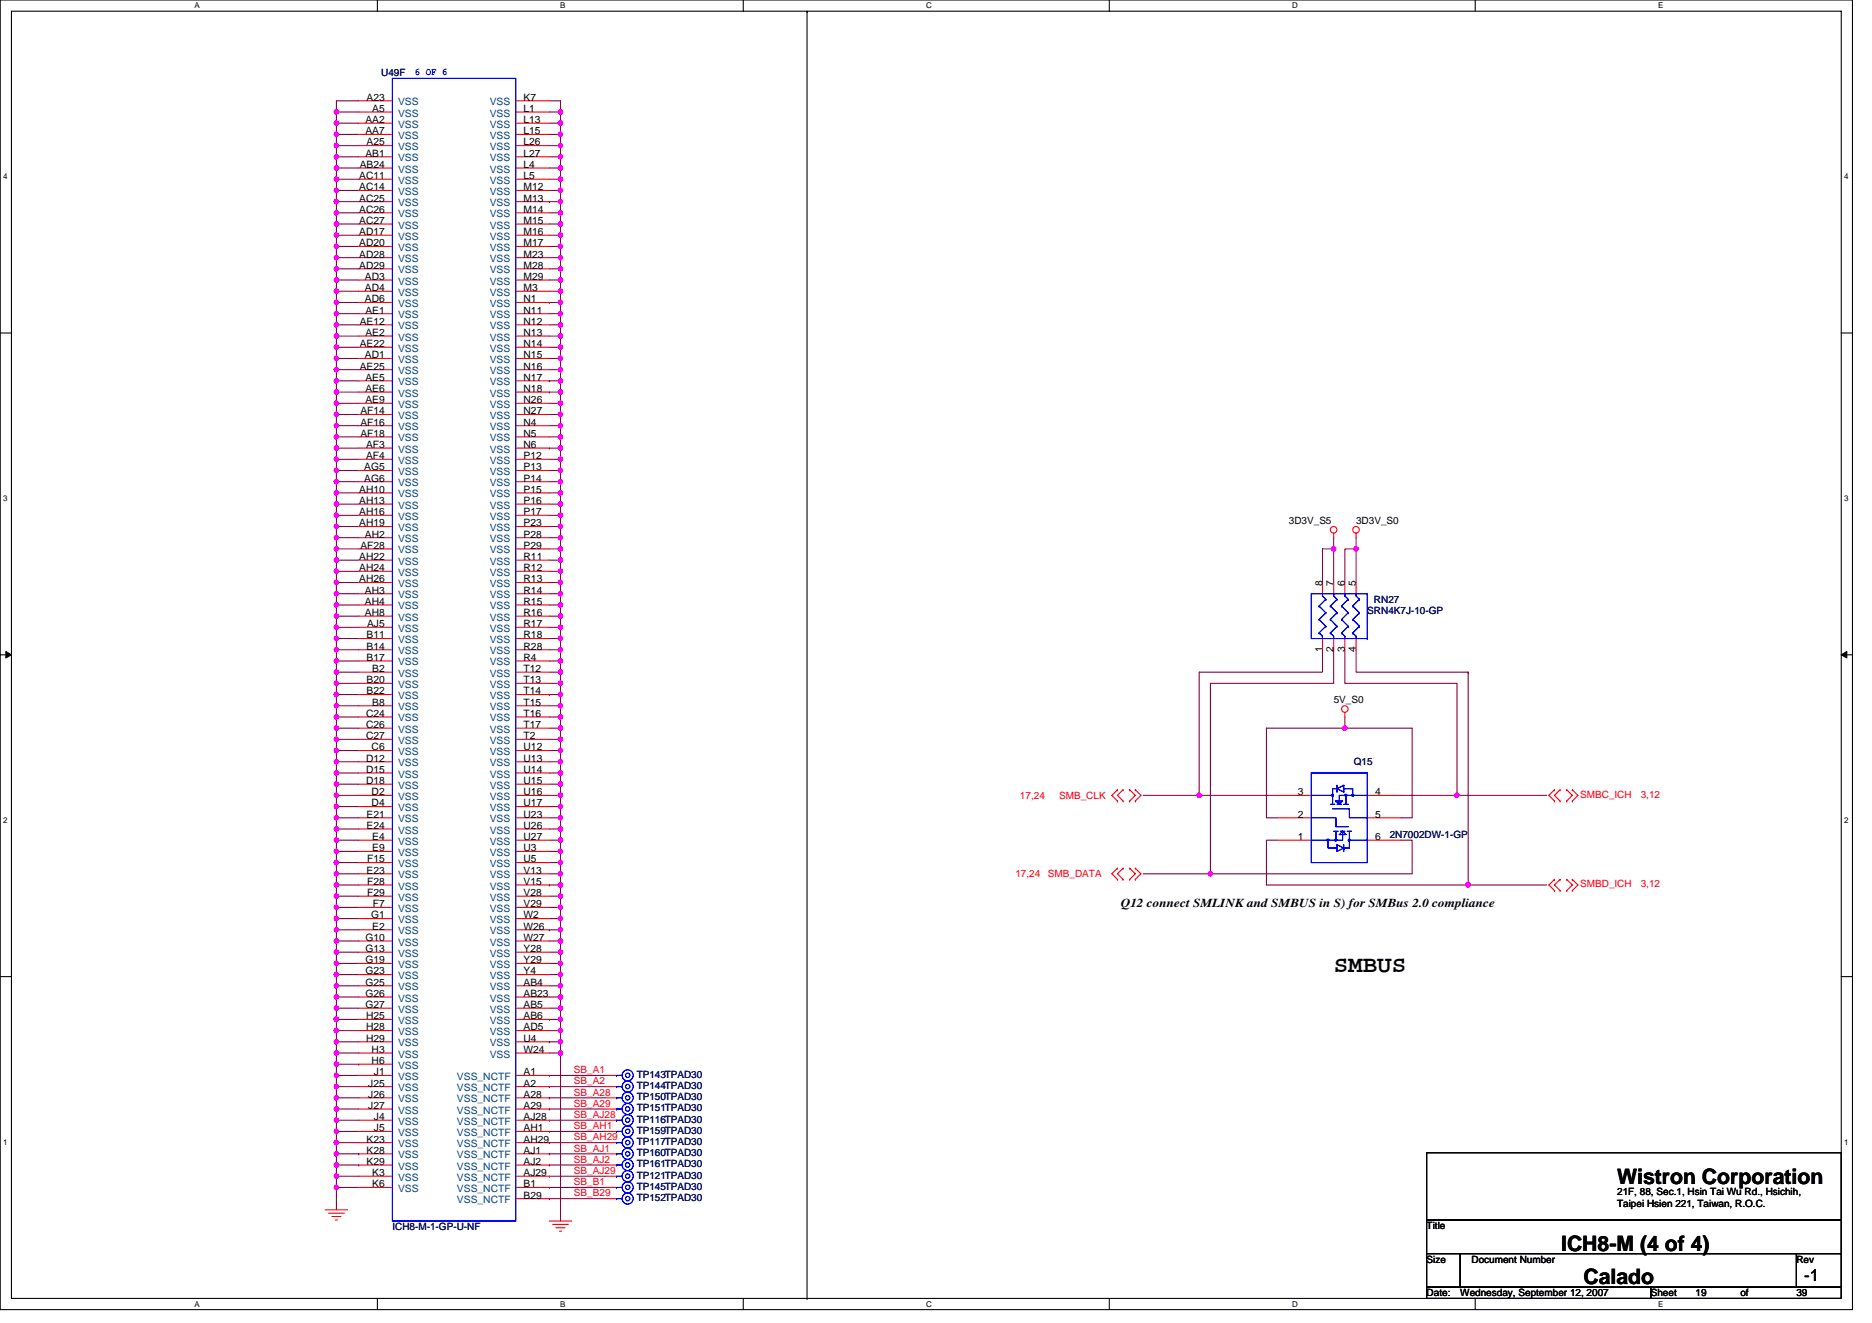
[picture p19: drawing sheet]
<svg xmlns="http://www.w3.org/2000/svg" width="297mm" height="210mm" viewBox="0 0 297 210" stroke-linecap="round" stroke-linejoin="round" font-family="sans-serif">
<defs><g id="words">
<text font-size="3.7" x="211.6" y="154.3">SMBUS</text>
<g font-size="3.4">
<text x="256.6" y="187.9">Wistron Corporation</text>
<text x="247.7" y="198.5">ICH8-M (4 of 4)</text>
<text x="251.3" y="203.9">Calado</text>
</g>
<text font-size="2.6" x="286.3" y="203.3">-1</text>
<text font-size="1.9" x="177.8" y="144">Q12 connect SMLINK and SMBUS in S) for SMBus 2.0 compliance</text>
<text font-size="1.6" fill="#00f" x="65.8" y="11.9">6 OF 6</text>
<g font-size="1.6">
<text x="58.2" y="16">A23</text>
<text x="59.1" y="17.8">A5</text>
<text x="83.1" y="17.8">L1</text>
<text x="83.1" y="16">K7</text>
<text x="58" y="19.5">AA2</text>
<text x="58" y="21.3">AA7</text>
<text x="58.2" y="23.1">A25</text>
<text x="83.1" y="19.5">L13</text>
<text x="83.1" y="21.3">L15</text>
<text x="83.1" y="23.1">L26</text>
<text x="57" y="28.4">AC11</text>
<text x="57.1" y="26.6">AB24</text>
<text x="58" y="24.9">AB1</text>
<text x="83.1" y="26.6">L4</text>
<text x="83.1" y="28.4">L5</text>
<text x="83.1" y="24.9">L27</text>
<text x="57" y="30.2">AC14</text>
<text x="57" y="32">AC25</text>
<text x="57" y="33.8">AC26</text>
<text x="57" y="35.5">AC27</text>
<text x="83.1" y="30.2">M12</text>
<text x="83.1" y="32">M13</text>
<text x="83.1" y="33.8">M14</text>
<text x="83.1" y="35.5">M15</text>
<text x="57" y="37.3">AD17</text>
<text x="57" y="39.1">AD20</text>
<text x="57" y="40.9">AD28</text>
<text x="83.1" y="37.3">M16</text>
<text x="83.1" y="39.1">M17</text>
<text x="83.1" y="40.9">M23</text>
<text x="57" y="42.7">AD29</text>
<text x="57.9" y="44.4">AD3</text>
<text x="57.9" y="46.2">AD4</text>
<text x="57.9" y="48">AD6</text>
<text x="83.1" y="48">N1</text>
<text x="83.1" y="46.2">M3</text>
<text x="83.1" y="42.7">M28</text>
<text x="83.1" y="44.4">M29</text>
<text x="57.1" y="51.5">AE12</text>
<text x="58" y="49.8">AE1</text>
<text x="58" y="53.3">AE2</text>
<text x="83.1" y="49.8">N11</text>
<text x="83.1" y="51.5">N12</text>
<text x="83.1" y="53.3">N13</text>
<text x="57.1" y="55.1">AE22</text>
<text x="57.1" y="58.7">AE25</text>
<text x="57.9" y="56.9">AD1</text>
<text x="83.1" y="55.1">N14</text>
<text x="83.1" y="56.9">N15</text>
<text x="83.1" y="58.7">N16</text>
<text x="57.2" y="65.8">AF14</text>
<text x="58" y="60.4">AE5</text>
<text x="58" y="62.2">AE6</text>
<text x="58" y="64">AE9</text>
<text x="83.1" y="60.4">N17</text>
<text x="83.1" y="62.2">N18</text>
<text x="83.1" y="64">N26</text>
<text x="83.1" y="65.8">N27</text>
<text x="57.2" y="67.5">AF16</text>
<text x="57.2" y="69.3">AF18</text>
<text x="58.1" y="71.1">AF3</text>
<text x="83.1" y="67.5">N4</text>
<text x="83.1" y="69.3">N5</text>
<text x="83.1" y="71.1">N6</text>
<text x="57.8" y="74.7">AG5</text>
<text x="57.8" y="76.4">AG6</text>
<text x="58.1" y="72.9">AF4</text>
<text x="83.1" y="72.9">P12</text>
<text x="83.1" y="74.7">P13</text>
<text x="83.1" y="76.4">P14</text>
<text x="57" y="78.2">AH10</text>
<text x="57" y="80">AH13</text>
<text x="57" y="81.8">AH16</text>
<text x="57" y="83.5">AH19</text>
<text x="83.1" y="78.2">P15</text>
<text x="83.1" y="80">P16</text>
<text x="83.1" y="81.8">P17</text>
<text x="83.1" y="83.5">P23</text>
<text x="204.5" y="83.2">3D3V_S5</text>
<text x="215.2" y="83.2">3D3V_S0</text>
<text x="57" y="88.9">AH22</text>
<text x="57.2" y="87.1">AF28</text>
<text x="57.9" y="85.3">AH2</text>
<text x="83.1" y="85.3">P28</text>
<text x="83.1" y="87.1">P29</text>
<text x="83.1" y="88.9">R11</text>
<text x="57" y="90.7">AH24</text>
<text x="57" y="92.4">AH26</text>
<text x="57.9" y="94.2">AH3</text>
<text x="57.9" y="96">AH4</text>
<text x="83.1" y="90.7">R12</text>
<text x="83.1" y="92.4">R13</text>
<text x="83.1" y="94.2">R14</text>
<text x="83.1" y="96">R15</text>
<text x="209.8" y="93" transform="rotate(-90 209.8 93)">8</text>
<text x="211.6" y="93" transform="rotate(-90 211.6 93)">7</text>
<text x="213.4" y="93" transform="rotate(-90 213.4 93)">6</text>
<text x="215.2" y="93" transform="rotate(-90 215.2 93)">5</text>
<text x="57.9" y="97.8">AH8</text>
<text x="58.2" y="101.3">B11</text>
<text x="58.2" y="99.5">AJ5</text>
<text x="83.1" y="97.8">R16</text>
<text x="83.1" y="99.5">R17</text>
<text x="83.1" y="101.3">R18</text>
<text x="58.2" y="103.1">B14</text>
<text x="58.2" y="104.9">B17</text>
<text x="59.1" y="106.7">B2</text>
<text x="83.1" y="103.1">R28</text>
<text x="83.1" y="104.9">R4</text>
<text x="83.1" y="106.7">T12</text>
<text x="209.8" y="103.5" transform="rotate(-90 209.8 103.5)">1</text>
<text x="211.6" y="103.5" transform="rotate(-90 211.6 103.5)">2</text>
<text x="213.4" y="103.5" transform="rotate(-90 213.4 103.5)">3</text>
<text x="215.2" y="103.5" transform="rotate(-90 215.2 103.5)">4</text>
<text x="58.1" y="113.8">C24</text>
<text x="58.2" y="108.4">B20</text>
<text x="58.2" y="110.2">B22</text>
<text x="59.1" y="112">B8</text>
<text x="83.1" y="108.4">T13</text>
<text x="83.1" y="110.2">T14</text>
<text x="83.1" y="112">T15</text>
<text x="83.1" y="113.8">T16</text>
<text x="211.6" y="111.7">5V_S0</text>
<text x="58.1" y="115.5">C26</text>
<text x="58.1" y="117.3">C27</text>
<text x="59" y="119.1">C6</text>
<text x="83.1" y="115.5">T17</text>
<text x="83.1" y="117.3">T2</text>
<text x="83.1" y="119.1">U12</text>
<text x="58.1" y="120.9">D12</text>
<text x="58.1" y="122.7">D15</text>
<text x="58.1" y="124.4">D18</text>
<text x="83.1" y="120.9">U13</text>
<text x="83.1" y="122.7">U14</text>
<text x="83.1" y="124.4">U15</text>
<text x="58.2" y="129.8">E21</text>
<text x="58.2" y="131.6">E24</text>
<text x="59" y="126.2">D2</text>
<text x="59" y="128">D4</text>
<text x="83.1" y="126.2">U16</text>
<text x="83.1" y="128">U17</text>
<text x="83.1" y="129.8">U23</text>
<text x="83.1" y="131.6">U26</text>
<text x="205.9" y="129.8">2</text>
<text x="205.9" y="126.2">3</text>
<text x="218.2" y="126.2">4</text>
<text x="218.2" y="129.8">5</text>
<text x="58.3" y="136.9">F15</text>
<text x="59.1" y="133.3">E4</text>
<text x="59.1" y="135.1">E9</text>
<text x="83.1" y="133.3">U27</text>
<text x="83.1" y="135.1">U3</text>
<text x="83.1" y="136.9">U5</text>
<text x="205.9" y="133.3">1</text>
<text x="218.2" y="133.3">6</text>
<text x="58.2" y="138.7">E23</text>
<text x="58.3" y="140.4">F28</text>
<text x="58.3" y="142.2">F29</text>
<text x="59.2" y="144">F7</text>
<text x="83.1" y="138.7">V13</text>
<text x="83.1" y="140.4">V15</text>
<text x="83.1" y="142.2">V28</text>
<text x="83.1" y="144">V29</text>
<text x="58" y="149.3">G10</text>
<text x="58.9" y="145.8">G1</text>
<text x="59.1" y="147.6">E2</text>
<text x="83.1" y="145.8">W2</text>
<text x="83.1" y="147.6">W26</text>
<text x="83.1" y="149.3">W27</text>
<text x="58" y="151.1">G13</text>
<text x="58" y="152.9">G19</text>
<text x="58" y="154.7">G23</text>
<text x="83.1" y="151.1">Y28</text>
<text x="83.1" y="152.9">Y29</text>
<text x="83.1" y="154.7">Y4</text>
<text x="58" y="156.4">G25</text>
<text x="58" y="158.2">G26</text>
<text x="58" y="160">G27</text>
<text x="58.1" y="161.8">H25</text>
<text x="83.1" y="156.4">AB4</text>
<text x="83.1" y="158.2">AB23</text>
<text x="83.1" y="160">AB5</text>
<text x="83.1" y="161.8">AB6</text>
<text x="58.1" y="163.6">H28</text>
<text x="58.1" y="165.3">H29</text>
<text x="59" y="167.1">H3</text>
<text x="83.1" y="163.6">AD5</text>
<text x="83.1" y="165.3">U4</text>
<text x="83.1" y="167.1">W24</text>
<text x="58.4" y="172.4">J25</text>
<text x="59" y="168.9">H6</text>
<text x="59.3" y="170.7">J1</text>
<text x="83.1" y="170.7">A1</text>
<text x="83.1" y="172.4">A2</text>
<text x="58.4" y="174.2">J26</text>
<text x="58.4" y="176">J27</text>
<text x="59.3" y="177.8">J4</text>
<text x="59.3" y="179.6">J5</text>
<text x="83.1" y="179.6">AH1</text>
<text x="83.1" y="174.2">A28</text>
<text x="83.1" y="177.8">AJ28</text>
<text x="83.1" y="176">A29</text>
<text x="58.2" y="181.3">K23</text>
<text x="58.2" y="183.1">K28</text>
<text x="58.2" y="184.9">K29</text>
<text x="83.1" y="183.1">AJ1</text>
<text x="83.1" y="184.9">AJ2</text>
<text x="83.1" y="181.3">AH29</text>
<text x="59.1" y="186.7">K3</text>
<text x="59.1" y="188.4">K6</text>
<text x="83.1" y="188.4">B1</text>
<text x="83.1" y="190.2">B29</text>
<text x="83.1" y="186.7">AJ29</text>
<text x="256.6" y="189.7">21F, 88, Sec.1, Hsin Tai Wu Rd., Hsichih,</text>
<text x="256.6" y="191.5">Taipei Hsien 221, Taiwan, R.O.C.</text>
<text x="226.4" y="195.1">Title</text>
<text x="226.4" y="200.4">Size</text>
<text x="233.5" y="200.4">Document Number</text>
<text x="285" y="200.4">Rev</text>
<text x="226.4" y="205.7">Date:</text>
<text x="231.7" y="205.7">Wednesday, September 12, 2007</text>
<text x="261.9" y="205.7">Sheet</text>
<text x="269" y="205.7">19</text>
<text x="276.2" y="205.7">of</text>
<text x="285" y="205.7">39</text>
</g>
<g font-size="1.6" fill="#000080">
<text x="60.5" y="12.1">U49F</text>
<text x="218" y="95.7">RN27</text>
<text x="217" y="97.4">SRN4K7J-10-GP</text>
<text x="214.8" y="121.4">Q15</text>
<text x="220.5" y="133">2N7002DW-1-GP</text>
<text x="101" y="172.8">TP144TPAD30</text>
<text x="101" y="171">TP143TPAD30</text>
<text x="101" y="174.6">TP150TPAD30</text>
<text x="101" y="179.9">TP159TPAD30</text>
<text x="101" y="176.4">TP151TPAD30</text>
<text x="101" y="178.2">TP116TPAD30</text>
<text x="101" y="181.7">TP117TPAD30</text>
<text x="101" y="185.3">TP161TPAD30</text>
<text x="101" y="183.5">TP160TPAD30</text>
<text x="101" y="188.8">TP145TPAD30</text>
<text x="101" y="190.6">TP152TPAD30</text>
<text x="101" y="187">TP121TPAD30</text>
<text x="62.3" y="195.2">ICH8-M-1-GP-U-NF</text>
</g>
<g font-size="1.6" fill="#004080">
<text x="63.2" y="16.7">VSS</text>
<text x="77.7" y="16.7">VSS</text>
<text x="63.2" y="18.5">VSS</text>
<text x="63.2" y="20.3">VSS</text>
<text x="63.2" y="22.1">VSS</text>
<text x="63.2" y="23.8">VSS</text>
<text x="77.7" y="18.5">VSS</text>
<text x="77.7" y="20.3">VSS</text>
<text x="77.7" y="22.1">VSS</text>
<text x="77.7" y="23.8">VSS</text>
<text x="63.2" y="25.6">VSS</text>
<text x="63.2" y="27.4">VSS</text>
<text x="63.2" y="29.2">VSS</text>
<text x="77.7" y="27.4">VSS</text>
<text x="77.7" y="29.2">VSS</text>
<text x="77.7" y="25.6">VSS</text>
<text x="63.2" y="30.9">VSS</text>
<text x="63.2" y="32.7">VSS</text>
<text x="63.2" y="34.5">VSS</text>
<text x="77.7" y="30.9">VSS</text>
<text x="77.7" y="32.7">VSS</text>
<text x="77.7" y="34.5">VSS</text>
<text x="63.2" y="36.3">VSS</text>
<text x="63.2" y="38.1">VSS</text>
<text x="63.2" y="39.8">VSS</text>
<text x="63.2" y="41.6">VSS</text>
<text x="77.7" y="36.3">VSS</text>
<text x="77.7" y="38.1">VSS</text>
<text x="77.7" y="39.8">VSS</text>
<text x="77.7" y="41.6">VSS</text>
<text x="63.2" y="43.4">VSS</text>
<text x="63.2" y="45.2">VSS</text>
<text x="63.2" y="46.9">VSS</text>
<text x="77.7" y="46.9">VSS</text>
<text x="77.7" y="43.4">VSS</text>
<text x="77.7" y="45.2">VSS</text>
<text x="63.2" y="48.7">VSS</text>
<text x="63.2" y="50.5">VSS</text>
<text x="63.2" y="52.3">VSS</text>
<text x="77.7" y="48.7">VSS</text>
<text x="77.7" y="50.5">VSS</text>
<text x="77.7" y="52.3">VSS</text>
<text x="63.2" y="54.1">VSS</text>
<text x="63.2" y="55.8">VSS</text>
<text x="63.2" y="57.6">VSS</text>
<text x="63.2" y="59.4">VSS</text>
<text x="77.7" y="54.1">VSS</text>
<text x="77.7" y="55.8">VSS</text>
<text x="77.7" y="57.6">VSS</text>
<text x="77.7" y="59.4">VSS</text>
<text x="63.2" y="61.2">VSS</text>
<text x="63.2" y="62.9">VSS</text>
<text x="63.2" y="64.7">VSS</text>
<text x="77.7" y="61.2">VSS</text>
<text x="77.7" y="62.9">VSS</text>
<text x="77.7" y="64.7">VSS</text>
<text x="63.2" y="66.5">VSS</text>
<text x="63.2" y="68.3">VSS</text>
<text x="63.2" y="70.1">VSS</text>
<text x="63.2" y="71.8">VSS</text>
<text x="77.7" y="68.3">VSS</text>
<text x="77.7" y="70.1">VSS</text>
<text x="77.7" y="66.5">VSS</text>
<text x="77.7" y="71.8">VSS</text>
<text x="63.2" y="73.6">VSS</text>
<text x="63.2" y="75.4">VSS</text>
<text x="63.2" y="77.2">VSS</text>
<text x="77.7" y="73.6">VSS</text>
<text x="77.7" y="75.4">VSS</text>
<text x="77.7" y="77.2">VSS</text>
<text x="63.2" y="79">VSS</text>
<text x="63.2" y="80.7">VSS</text>
<text x="63.2" y="82.5">VSS</text>
<text x="77.7" y="79">VSS</text>
<text x="77.7" y="80.7">VSS</text>
<text x="77.7" y="82.5">VSS</text>
<text x="63.2" y="84.3">VSS</text>
<text x="63.2" y="86.1">VSS</text>
<text x="63.2" y="87.8">VSS</text>
<text x="63.2" y="89.6">VSS</text>
<text x="77.7" y="84.3">VSS</text>
<text x="77.7" y="86.1">VSS</text>
<text x="77.7" y="87.8">VSS</text>
<text x="77.7" y="89.6">VSS</text>
<text x="63.2" y="91.4">VSS</text>
<text x="63.2" y="93.2">VSS</text>
<text x="63.2" y="95">VSS</text>
<text x="77.7" y="91.4">VSS</text>
<text x="77.7" y="93.2">VSS</text>
<text x="77.7" y="95">VSS</text>
<text x="63.2" y="96.7">VSS</text>
<text x="63.2" y="98.5">VSS</text>
<text x="63.2" y="100.3">VSS</text>
<text x="77.7" y="96.7">VSS</text>
<text x="77.7" y="98.5">VSS</text>
<text x="77.7" y="100.3">VSS</text>
<text x="63.2" y="102.1">VSS</text>
<text x="63.2" y="103.8">VSS</text>
<text x="63.2" y="105.6">VSS</text>
<text x="63.2" y="107.4">VSS</text>
<text x="77.7" y="102.1">VSS</text>
<text x="77.7" y="103.8">VSS</text>
<text x="77.7" y="105.6">VSS</text>
<text x="77.7" y="107.4">VSS</text>
<text x="63.2" y="109.2">VSS</text>
<text x="63.2" y="111">VSS</text>
<text x="63.2" y="112.7">VSS</text>
<text x="77.7" y="109.2">VSS</text>
<text x="77.7" y="111">VSS</text>
<text x="77.7" y="112.7">VSS</text>
<text x="63.2" y="114.5">VSS</text>
<text x="63.2" y="116.3">VSS</text>
<text x="63.2" y="118.1">VSS</text>
<text x="63.2" y="119.8">VSS</text>
<text x="77.7" y="114.5">VSS</text>
<text x="77.7" y="116.3">VSS</text>
<text x="77.7" y="118.1">VSS</text>
<text x="77.7" y="119.8">VSS</text>
<text x="63.2" y="121.6">VSS</text>
<text x="63.2" y="123.4">VSS</text>
<text x="63.2" y="125.2">VSS</text>
<text x="77.7" y="121.6">VSS</text>
<text x="77.7" y="123.4">VSS</text>
<text x="77.7" y="125.2">VSS</text>
<text x="63.2" y="127">VSS</text>
<text x="63.2" y="128.7">VSS</text>
<text x="63.2" y="130.5">VSS</text>
<text x="77.7" y="127">VSS</text>
<text x="77.7" y="128.7">VSS</text>
<text x="77.7" y="130.5">VSS</text>
<text x="63.2" y="132.3">VSS</text>
<text x="63.2" y="134.1">VSS</text>
<text x="63.2" y="135.8">VSS</text>
<text x="63.2" y="137.6">VSS</text>
<text x="77.7" y="132.3">VSS</text>
<text x="77.7" y="134.1">VSS</text>
<text x="77.7" y="135.8">VSS</text>
<text x="77.7" y="137.6">VSS</text>
<text x="63.2" y="139.4">VSS</text>
<text x="63.2" y="141.2">VSS</text>
<text x="63.2" y="143">VSS</text>
<text x="77.7" y="139.4">VSS</text>
<text x="77.7" y="141.2">VSS</text>
<text x="77.7" y="143">VSS</text>
<text x="63.2" y="144.7">VSS</text>
<text x="63.2" y="146.5">VSS</text>
<text x="63.2" y="148.3">VSS</text>
<text x="77.7" y="144.7">VSS</text>
<text x="77.7" y="146.5">VSS</text>
<text x="77.7" y="148.3">VSS</text>
<text x="63.2" y="150.1">VSS</text>
<text x="63.2" y="151.8">VSS</text>
<text x="63.2" y="153.6">VSS</text>
<text x="63.2" y="155.4">VSS</text>
<text x="77.7" y="150.1">VSS</text>
<text x="77.7" y="151.8">VSS</text>
<text x="77.7" y="153.6">VSS</text>
<text x="77.7" y="155.4">VSS</text>
<text x="63.2" y="157.2">VSS</text>
<text x="63.2" y="159">VSS</text>
<text x="63.2" y="160.7">VSS</text>
<text x="77.7" y="157.2">VSS</text>
<text x="77.7" y="159">VSS</text>
<text x="77.7" y="160.7">VSS</text>
<text x="63.2" y="162.5">VSS</text>
<text x="63.2" y="164.3">VSS</text>
<text x="63.2" y="166.1">VSS</text>
<text x="63.2" y="167.9">VSS</text>
<text x="77.7" y="162.5">VSS</text>
<text x="77.7" y="164.3">VSS</text>
<text x="77.7" y="166.1">VSS</text>
<text x="77.7" y="167.9">VSS</text>
<text x="63.2" y="169.6">VSS</text>
<text x="63.2" y="171.4">VSS</text>
<text x="63.2" y="173.2">VSS</text>
<text x="72.5" y="171.4">VSS_NCTF</text>
<text x="72.5" y="173.2">VSS_NCTF</text>
<text x="63.2" y="175">VSS</text>
<text x="63.2" y="176.7">VSS</text>
<text x="63.2" y="178.5">VSS</text>
<text x="72.5" y="175">VSS_NCTF</text>
<text x="72.5" y="178.5">VSS_NCTF</text>
<text x="72.5" y="176.7">VSS_NCTF</text>
<text x="63.2" y="180.3">VSS</text>
<text x="63.2" y="182.1">VSS</text>
<text x="63.2" y="183.9">VSS</text>
<text x="63.2" y="185.6">VSS</text>
<text x="72.5" y="180.3">VSS_NCTF</text>
<text x="72.5" y="183.9">VSS_NCTF</text>
<text x="72.5" y="185.6">VSS_NCTF</text>
<text x="72.5" y="182.1">VSS_NCTF</text>
<text x="63.2" y="187.4">VSS</text>
<text x="63.2" y="189.2">VSS</text>
<text x="72.5" y="189.2">VSS_NCTF</text>
<text x="72.5" y="191">VSS_NCTF</text>
<text x="72.5" y="187.4">VSS_NCTF</text>
</g>
<g font-size="1.6" fill="#f00">
<text x="161.8" y="126.8">17,24</text>
<text x="168.1" y="126.8">SMB_CLK</text>
<text x="250.7" y="126.6">SMBC_ICH</text>
<text x="260.3" y="126.6">3,12</text>
<text x="161.1" y="139.2">17,24</text>
<text x="166.3" y="139.2">SMB_DATA</text>
<text x="250.7" y="140.8">SMBD_ICH</text>
<text x="260.3" y="140.8">3,12</text>
<text x="91.1" y="170.3">SB_A1</text>
<text x="91.1" y="172.1">SB_A2</text>
<text x="91.1" y="173.9">SB_A28</text>
<text x="91.1" y="175.7">SB_A29</text>
<text x="91.1" y="179.2">SB_AH1</text>
<text x="91.1" y="177.4">SB_AJ28</text>
<text x="91.1" y="182.8">SB_AJ1</text>
<text x="91.1" y="184.6">SB_AJ2</text>
<text x="91.1" y="181">SB_AH29</text>
<text x="91.1" y="188.1">SB_B1</text>
<text x="91.1" y="189.9">SB_B29</text>
<text x="91.1" y="186.3">SB_AJ29</text>
</g>
<g font-size="1.3">
<text x="30.8" y="1.3">A</text>
<text x="88.9" y="1.3">B</text>
<text x="147" y="1.3">C</text>
<text x="205" y="1.3">D</text>
<text x="263.1" y="1.3">E</text>
<text x=".5" y="28.4">4</text>
<text x="292.6" y="28.4">4</text>
<text x=".5" y="79.5">3</text>
<text x="292.6" y="79.5">3</text>
<text x=".5" y="130.6">2</text>
<text x="292.6" y="130.6">2</text>
<text x=".5" y="181.7">1</text>
<text x="292.6" y="181.7">1</text>
<text x="30.8" y="207.4">A</text>
<text x="88.9" y="207.4">B</text>
<text x="147" y="207.4">C</text>
<text x="205" y="207.4">D</text>
<text x="263.1" y="207.4">E</text>
</g>
</g></defs>
<path d="M0 0h293.9v207.9h-293.9zM1.8 1.8h290.4v204.3h-290.4z" fill="none" stroke="#000" stroke-width=".17"/>
<g fill="#fff">
<path d="M30.8 .2h.9v1.4h-.9z"/>
<path d="M30.8 206.3h.9v1.4h-.9z"/>
</g>
<path d="M59.9 0v1.8M59.9 206.1v1.8" fill="none" stroke="#000" stroke-width=".17"/>
<g fill="#fff">
<path d="M88.9 .2h.8v1.4h-.8z"/>
<path d="M88.9 206.3h.8v1.4h-.8z"/>
</g>
<path d="M117.9 0v1.8M117.9 206.1v1.8" fill="none" stroke="#000" stroke-width=".17"/>
<g fill="#fff">
<path d="M147 .2h.9v1.4h-.9z"/>
<path d="M147 206.3h.9v1.4h-.9z"/>
</g>
<path d="M176 0v1.8M176 206.1v1.8" fill="none" stroke="#000" stroke-width=".17"/>
<g fill="#fff">
<path d="M205 .2h.9v1.4h-.9z"/>
<path d="M205 206.3h.9v1.4h-.9z"/>
</g>
<path d="M234.1 0v1.8M234.1 206.1v1.8" fill="none" stroke="#000" stroke-width=".17"/>
<g fill="#fff">
<path d="M263.1 .2h.8v1.4h-.8z"/>
<path d="M263.1 206.3h.8v1.4h-.8z"/>
<path d="M.5 27.3h.7v1.4h-.7z"/>
<path d="M292.6 27.3h.7v1.4h-.7z"/>
<path d="M.5 78.4h.7v1.4h-.7z"/>
<path d="M292.6 78.4h.7v1.4h-.7z"/>
</g>
<path d="M0 52.9h1.8M292.2 52.9h1.7" fill="none" stroke="#000" stroke-width=".17"/>
<g fill="#fff">
<path d="M.5 129.5h.7v1.4h-.7z"/>
<path d="M292.6 129.5h.7v1.4h-.7z"/>
</g>
<path d="M0 103.9h1.8M292.2 103.9h1.7" fill="none" stroke="#000" stroke-width=".17"/>
<path d="M.9 103.4l.9 .5-.9 .5zM292.2 103.9l.8-.5v1z" fill="#000" stroke="#000" stroke-width=".16"/>
<g fill="#fff">
<path d="M.5 180.5h.7v1.4h-.7z"/>
<path d="M292.6 180.5h.7v1.4h-.7z"/>
</g>
<path d="M128.1 1.8h.1M128.1 1.8v204.4M0 155h1.8M292.2 155h1.7M226.4 199h5.3v5.3h-5.3zM226.4 183h65.8v10.6h-65.8zM226.4 193.6h65.8v5.4h-65.8zM231.7 199h53.3v5.3h-53.3zM285 199h7.2v5.3h-7.2zM226.4 204.3h35.5v1.8h-35.5zM261.9 204.3h30.3v1.8h-30.3z" fill="none" stroke="#000" stroke-width=".17"/>
<g fill="none" stroke="#800040" stroke-width=".17">
<path d="M53.4 19.6v1.7M53.4 17.8v1.8M53.4 17.8h.1M53.4 19.6h.1M53.4 17.8h3.5M53.4 19.6h3.5M56.9 16h-3.5v1.8M87.2 19.6h1.7M87.2 17.8h1.7M87.2 16h1.7v1.8M88.9 19.6h.1M88.9 17.8h.1"/>
<path d="M88.9 17.8v3.5M53.4 26.7h3.5M53.4 26.7h.1M53.4 23.1h.1M53.4 21.3h3.5M53.4 35.6v1.7M53.4 24.9v1.8M53.4 30.2h.1M53.4 33.8h3.5M53.4 24.9h3.5M53.4 35.6h3.5M53.4 37.3h3.5"/>
<path d="M53.4 28.4v1.8M53.4 32v1.8M53.4 30.2h3.5M53.4 39.1h3.5M53.4 39.1v1.8M53.4 33.8h.1M53.4 28.4h3.5M53.4 32h3.5M53.4 37.3h.1M53.4 21.3h.1M53.4 21.3v3.6M53.4 26.7v1.7"/>
<path d="M53.4 30.2v1.8M53.4 33.8v1.8M53.4 37.3v1.8M53.4 23.1h3.5M87.2 39.1h1.7M87.2 37.3h1.7M87.2 26.7h1.7M87.2 35.6h1.7M87.2 33.8h1.7M87.2 30.2h1.7M87.2 32h.1M87.2 28.4h1.7"/>
<path d="M87.2 23.1h1.7M87.2 24.9h1.7M87.2 21.3h1.7M87.2 32h1.7M88.9 37.3h.1M88.9 35.6h.1M88.9 26.7h.1M88.9 28.4h.1M88.9 33.8h.1M88.9 23.1h.1M88.9 21.3v1.8M88.9 30.2h.1"/>
<path d="M88.9 24.9v1.8M88.9 32v1.8M88.9 39.1v1.8M88.9 23.1v1.8M88.9 26.7v5.3M88.9 33.8v5.3M53.4 56.9v1.8h3.5M53.4 49.8h3.5M53.4 56.9h3.5M53.4 58.7h.1M53.4 42.7h3.5M53.4 53.3v1.8"/>
<path d="M53.4 55.1h3.5M53.4 55.1h.1M53.4 53.3h3.5M53.4 44.4h3.5M53.4 48h3.5M53.4 46.2h3.5M53.4 51.6h3.5M53.4 42.7v1.7M53.4 51.6h.1M53.4 44.4h.1M53.4 46.2v1.8M53.4 48h.1"/>
<path d="M53.4 49.8v1.8M53.4 40.9h3.5M53.4 40.9h.1M53.4 40.9v1.8M53.4 44.4v1.8M53.4 48v1.8M53.4 51.6v1.7M53.4 55.1v1.8M53.4 58.7v1.8M87.2 53.3h1.7M87.2 51.6h1.7M87.2 58.7h1.7"/>
<path d="M87.2 56.9h1.7M87.2 55.1h1.7M87.2 40.9h1.7M87.2 49.8h1.7M87.2 42.7h1.7M87.2 48h.1M87.2 46.2h1.7M87.2 44.4h1.7M87.2 48h1.7M88.9 51.6h.1M88.9 55.1h.1M88.9 56.9h.1"/>
<path d="M88.9 40.9h.1M88.9 49.8h.1M88.9 48v1.8M88.9 42.7h.1M88.9 53.3v1.8M88.9 58.7h.1M88.9 46.2h.1M88.9 44.4h.1M88.9 40.9v7.1M88.9 49.8v3.5M88.9 55.1v5.4M53.4 60.5v1.7"/>
<path d="M53.4 64h.1M53.4 67.6h3.5M53.4 67.6h.1M53.4 76.5v1.7M53.4 71.1h.1M53.4 76.5h3.5M53.4 74.7h3.5M53.4 65.8v1.8M53.4 65.8h3.5M53.4 62.2h3.5M53.4 64h3.5M53.4 71.1h3.5"/>
<path d="M53.4 74.7h.1M53.4 78.2h3.5M53.4 69.3h3.5M53.4 72.9h3.5M53.4 69.3v1.8M53.4 78.2h.1M53.4 72.9v1.8M53.4 60.5h3.5M53.4 62.2h.1M53.4 62.2v3.6M53.4 67.6v1.7M53.4 71.1v1.8"/>
<path d="M53.4 74.7v1.8M53.4 78.2v1.8M87.2 76.5h1.7M87.2 78.2h1.7M87.2 72.9h1.7M87.2 71.1h.1M87.2 64h1.7M87.2 62.2h.1M87.2 67.6h1.7M87.2 74.7h1.7M87.2 69.3h1.7M87.2 60.5h.1"/>
<path d="M87.2 65.8h1.7M87.2 71.1h1.7M87.2 62.2h1.7M87.2 60.5h1.7M88.9 71.1v1.8M88.9 72.9h.1M88.9 78.2h.1M88.9 67.6h.1M88.9 64h.1M88.9 65.8h.1M88.9 62.2v1.8M88.9 60.5v1.7"/>
<path d="M88.9 69.3v1.8M88.9 74.7h.1M88.9 76.5h.1M88.9 64v5.3M88.9 72.9v12.4M53.4 97.8v1.8M53.4 97.8h3.5M53.4 99.6h3.5M53.4 94.2v1.8M53.4 96h3.5M53.4 99.6h.1M53.4 96h.1"/>
<path d="M53.4 94.2h3.5M53.4 87.1v1.8M53.4 85.3h3.5M53.4 90.7h3.5M53.4 83.6v1.7M53.4 88.9h3.5M53.4 92.5h.1M53.4 83.6h3.5M53.4 92.5h3.5M53.4 85.3h.1M53.4 87.1h3.5M53.4 88.9v3.6"/>
<path d="M53.4 88.9h.1M53.4 81.8h3.5M53.4 80h3.5M53.4 80v1.8M53.4 81.8h.1M53.4 81.8v1.8M53.4 85.3v1.8M53.4 92.5v1.7M53.4 96v1.8M53.4 99.6v1.7M87.2 97.8h1.7M87.2 92.5h1.7"/>
<path d="M87.2 90.7h1.7M87.2 99.6h1.7M87.2 96h1.7M87.2 94.2h1.7M87.2 85.3h1.7M87.2 83.6h1.7M87.2 88.9h1.7M87.2 87.1h1.7M87.2 81.8h1.7M87.2 80h1.7M88.9 94.2h.1M88.9 90.7h.1"/>
<path d="M88.9 96h.1M88.9 87.1h.1M88.9 88.9h.1M88.9 83.6h.1M88.9 81.8h.1M88.9 80h.1M88.9 99.6h.1M88.9 97.8h.1M88.9 92.5v1.7M88.9 85.3v1.8M88.9 87.1v5.4M88.9 94.2v14.3"/>
<path d="M211.6 87.1h-1.8v5.4M211.6 87.1h.1M211.6 85.3v1.8M211.6 87.1v5.4M215.2 87.1h.1M215.2 85.3v1.8h-1.8v5.4M215.2 87.1v5.4M53.4 101.3v1.8M53.4 108.5h.1M53.4 104.9h.1M53.4 103.1h3.5M53.4 108.5h3.5"/>
<path d="M53.4 112h.1M53.4 106.7h3.5M53.4 106.7v1.8M53.4 117.3v1.8M53.4 115.6h3.5M53.4 110.2h3.5M53.4 117.3h3.5M53.4 112h3.5M53.4 103.1v1.8h3.5M53.4 103.1h.1M53.4 113.8h3.5M53.4 110.2v1.8"/>
<path d="M53.4 119.1h3.5M53.4 101.3h3.5M53.4 115.6h.1M53.4 113.8v1.8M53.4 119.1h.1M53.4 104.9v1.8M53.4 108.5v1.7M53.4 112v1.8M53.4 115.6v1.7M53.4 119.1v1.8M87.2 113.8h1.7M87.2 108.5h1.7"/>
<path d="M87.2 112h1.7M87.2 106.7h1.7M87.2 119.1h1.7M87.2 117.3h1.7M87.2 115.6h1.7M87.2 110.2h.1M87.2 104.9h1.7M87.2 103.1h1.7M87.2 101.3h1.7M87.2 110.2h1.7M88.9 119.1h.1M88.9 117.3h.1"/>
<path d="M88.9 110.2v1.8M88.9 112h.1M88.9 106.7h.1M88.9 103.1h.1M88.9 101.3h.1M88.9 104.9h.1M88.9 113.8h.1M88.9 108.5v1.7M88.9 115.6h.1M88.9 112v12.5M209.8 103.1v3.6h-19.5v19.5M211.6 103.1v5.4h-19.5v30.2"/>
<path d="M213.4 103.1v5.4h17.8v17.7M213.4 115.6h10.7v14.2h-1.8M213.4 115.6h.1M213.4 113.8v1.8M213.4 115.6h-12.4v14.2h1.7M215.2 103.1v3.6h17.8M233 106.7h.1M233 106.7v33.8M53.4 138.7h3.5M53.4 138.7v1.8M53.4 135.1v1.8M53.4 136.9h.1"/>
<path d="M53.4 131.6h3.5M53.4 128v1.8M53.4 133.3h.1M53.4 136.9h3.5M53.4 133.3h3.5M53.4 126.2h3.5M53.4 135.1h3.5M53.4 124.5h3.5M53.4 126.2h.1M53.4 131.6v1.7M53.4 129.8h.1M53.4 129.8h3.5"/>
<path d="M53.4 124.5v1.7M53.4 128h3.5M53.4 122.7h3.5M53.4 122.7h.1M53.4 120.9h3.5M53.4 120.9v1.8M53.4 122.7v1.8M53.4 126.2v1.8M53.4 129.8v1.8M53.4 133.3v1.8M53.4 136.9v1.8M87.2 126.2h1.7"/>
<path d="M87.2 122.7h1.7M87.2 124.5h1.7M87.2 129.8h1.7M87.2 128h1.7M87.2 131.6h1.7M87.2 135.1h1.7M87.2 133.3h1.7M87.2 136.9h1.7M87.2 138.7h1.7M87.2 120.9h1.7M88.9 128h.1M88.9 122.7h.1"/>
<path d="M88.9 126.2h.1M88.9 135.1h.1M88.9 133.3h.1M88.9 120.9h.1M88.9 129.8h.1M88.9 138.7h.1M88.9 131.6h.1M88.9 124.5v1.7M88.9 136.9h.1M88.9 126.2v14.3M181.4 138.7h10.7M181.4 126.2h8.9"/>
<path d="M190.3 126.2h.1M190.3 126.2h12.4M192.1 138.7h.1M202.7 133.3h-1.7v7.2h32M222.3 126.2h8.9M222.3 133.3h1.8v5.4h-32M231.2 126.2h.1M231.2 126.2h14.2M53.4 142.2v1.8M53.4 158.2v1.8M53.4 158.2h3.5M53.4 144h.1"/>
<path d="M53.4 151.1h3.5M53.4 152.9h3.5M53.4 154.7h3.5M53.4 156.5h3.5M53.4 145.8h3.5M53.4 156.5h.1M53.4 154.7v1.8M53.4 145.8h.1M53.4 144v1.8M53.4 149.4h.1M53.4 147.6v1.8M53.4 152.9h.1"/>
<path d="M53.4 147.6h3.5M53.4 149.4h3.5M53.4 151.1v1.8M53.4 142.2h3.5M53.4 140.5h3.5M53.4 140.5h.1M53.4 140.5v1.7M53.4 145.8v1.8M53.4 149.4v1.7M53.4 152.9v1.8M53.4 156.5v1.7M53.4 144h3.5"/>
<path d="M87.2 144h1.7M87.2 140.5h.1M87.2 151.1h1.7M87.2 147.6h.1M87.2 142.2h1.7M87.2 149.4h1.7M87.2 145.8h1.7M87.2 156.5h1.7M87.2 158.2h1.7M87.2 154.7h1.7M87.2 152.9h1.7M87.2 140.5h1.7"/>
<path d="M87.2 147.6h1.7M88.9 142.2h.1M88.9 140.5v1.7M88.9 149.4h.1M88.9 147.6v1.8M88.9 156.5h.1M88.9 154.7h.1M88.9 151.1h.1M88.9 158.2h.1M88.9 144h.1M88.9 145.8h.1M88.9 152.9h.1"/>
<path d="M88.9 142.2v5.4M88.9 149.4v12.4M233 140.5h.1M233 140.5h12.4M53.4 172.5h3.5M53.4 170.7h.1M53.4 177.8h3.5M53.4 176h.1M53.4 179.6h3.5M53.4 163.6h.1M53.4 161.8h.1M53.4 163.6h3.5"/>
<path d="M53.4 160h.1M53.4 160h3.5M53.4 161.8h3.5M53.4 174.2h3.5M53.4 172.5h.1M53.4 179.6h.1M53.4 168.9v1.8M53.4 165.4h3.5M53.4 165.4h.1M53.4 167.1h3.5M53.4 176h3.5M53.4 174.2h.1"/>
<path d="M53.4 167.1v1.8M53.4 170.7h3.5M53.4 177.8h.1M53.4 160v7.1M53.4 170.7v12.4M53.4 168.9h3.5M56.9 168.9h.1M87.2 165.4h.1M87.2 163.6h1.7M87.2 160h1.7M87.2 167.1h1.7M87.2 161.8h.1"/>
<path d="M87.2 170.7h.1M87.2 176h.1M87.2 179.6h.1M87.2 177.8h.1M87.2 172.5h.1M87.2 174.2h.1M87.2 165.4h1.7M87.2 161.8h1.7M87.2 170.7h8.9M87.2 176h8.9M87.2 179.6h8.9M87.2 177.8h8.9"/>
<path d="M87.2 172.5h8.9M87.2 174.2h8.9M88.9 165.4v1.7M88.9 161.8v1.8M88.9 160h.1M88.9 163.6h.1M88.9 167.1h.1M88.9 163.6v1.8M88.9 167.1v26.7M53.4 186.7h3.5M53.4 181.4h3.5M53.4 188.5h.1"/>
<path d="M53.4 181.4h.1M53.4 183.1v1.8M53.4 184.9v1.8M53.4 188.5h3.5M53.4 186.7h.1M53.4 186.7v5.3M53.4 183.1h3.5M53.4 184.9h3.5M56.9 183.1h.1M56.9 184.9h.1M87.2 188.5h.1M87.2 190.2h.1"/>
<path d="M87.2 183.1h.1M87.2 184.9h.1M87.2 181.4h.1M87.2 186.7h.1M87.2 183.1h8.9M87.2 184.9h8.9M87.2 188.5h8.9M87.2 190.2h8.9M87.2 181.4h8.9M87.2 186.7h8.9"/>
</g>
<g fill="#f0f" stroke="#f0f" stroke-width=".17">
<circle cx="232.9" cy="140.4" r=".35"/>
<circle cx="213.4" cy="115.6" r=".35"/>
<circle cx="231.2" cy="126.2" r=".35"/>
<circle cx="53.4" cy="170.7" r=".35"/>
<circle cx="53.4" cy="176" r=".35"/>
<circle cx="88.9" cy="128" r=".35"/>
<circle cx="88.9" cy="124.4" r=".35"/>
<circle cx="88.9" cy="122.7" r=".35"/>
<circle cx="88.9" cy="126.2" r=".35"/>
<circle cx="88.9" cy="135.1" r=".35"/>
<circle cx="88.9" cy="140.4" r=".35"/>
<circle cx="88.9" cy="133.3" r=".35"/>
<circle cx="88.9" cy="142.2" r=".35"/>
<circle cx="88.9" cy="147.6" r=".35"/>
<circle cx="88.9" cy="149.3" r=".35"/>
<circle cx="88.9" cy="165.3" r=".35"/>
<circle cx="88.9" cy="156.5" r=".35"/>
<circle cx="88.9" cy="154.7" r=".35"/>
<circle cx="88.9" cy="161.8" r=".35"/>
<circle cx="88.9" cy="119.1" r=".35"/>
<circle cx="88.9" cy="117.3" r=".35"/>
<circle cx="88.9" cy="112" r=".35"/>
<circle cx="88.9" cy="108.4" r=".35"/>
<circle cx="88.9" cy="106.7" r=".35"/>
<circle cx="88.9" cy="110.2" r=".35"/>
<circle cx="88.9" cy="120.9" r=".35"/>
<circle cx="88.9" cy="103.1" r=".35"/>
<circle cx="88.9" cy="94.2" r=".35"/>
<circle cx="88.9" cy="101.3" r=".35"/>
<circle cx="88.9" cy="104.9" r=".35"/>
<circle cx="88.9" cy="92.4" r=".35"/>
<circle cx="88.9" cy="90.7" r=".35"/>
<circle cx="88.9" cy="96" r=".35"/>
<circle cx="88.9" cy="87.1" r=".35"/>
<circle cx="88.9" cy="72.9" r=".35"/>
<circle cx="88.9" cy="88.9" r=".35"/>
<circle cx="88.9" cy="85.3" r=".35"/>
<circle cx="88.9" cy="83.6" r=".35"/>
<circle cx="88.9" cy="81.8" r=".35"/>
<circle cx="88.9" cy="71.1" r=".35"/>
<circle cx="88.9" cy="80" r=".35"/>
<circle cx="88.9" cy="78.2" r=".35"/>
<circle cx="88.9" cy="62.2" r=".35"/>
<circle cx="88.9" cy="69.3" r=".35"/>
<circle cx="88.9" cy="67.6" r=".35"/>
<circle cx="88.9" cy="64" r=".35"/>
<circle cx="88.9" cy="65.8" r=".35"/>
<circle cx="88.9" cy="53.3" r=".35"/>
<circle cx="88.9" cy="51.5" r=".35"/>
<circle cx="88.9" cy="60.4" r=".35"/>
<circle cx="88.9" cy="55.1" r=".35"/>
<circle cx="88.9" cy="56.9" r=".35"/>
<circle cx="88.9" cy="40.9" r=".35"/>
<circle cx="88.9" cy="49.8" r=".35"/>
<circle cx="88.9" cy="39.1" r=".35"/>
<circle cx="88.9" cy="37.3" r=".35"/>
<circle cx="88.9" cy="42.7" r=".35"/>
<circle cx="88.9" cy="48" r=".35"/>
<circle cx="88.9" cy="35.5" r=".35"/>
<circle cx="88.9" cy="26.7" r=".35"/>
<circle cx="88.9" cy="28.4" r=".35"/>
<circle cx="88.9" cy="32" r=".35"/>
<circle cx="88.9" cy="33.8" r=".35"/>
<circle cx="88.9" cy="24.9" r=".35"/>
<circle cx="88.9" cy="23.1" r=".35"/>
<circle cx="88.9" cy="21.3" r=".35"/>
<circle cx="88.9" cy="19.5" r=".35"/>
<circle cx="88.9" cy="17.8" r=".35"/>
<circle cx="53.4" cy="163.6" r=".35"/>
<circle cx="53.4" cy="161.8" r=".35"/>
<circle cx="53.4" cy="160" r=".35"/>
<circle cx="53.4" cy="144" r=".35"/>
<circle cx="53.4" cy="158.2" r=".35"/>
<circle cx="53.4" cy="156.5" r=".35"/>
<circle cx="53.4" cy="147.6" r=".35"/>
<circle cx="53.4" cy="145.8" r=".35"/>
<circle cx="53.4" cy="151.1" r=".35"/>
<circle cx="53.4" cy="149.3" r=".35"/>
<circle cx="53.4" cy="154.7" r=".35"/>
<circle cx="53.4" cy="152.9" r=".35"/>
<circle cx="53.4" cy="142.2" r=".35"/>
<circle cx="53.4" cy="140.4" r=".35"/>
<circle cx="53.4" cy="138.7" r=".35"/>
<circle cx="53.4" cy="136.9" r=".35"/>
<circle cx="53.4" cy="135.1" r=".35"/>
<circle cx="53.4" cy="133.3" r=".35"/>
<circle cx="53.4" cy="128" r=".35"/>
<circle cx="53.4" cy="126.2" r=".35"/>
<circle cx="53.4" cy="110.2" r=".35"/>
<circle cx="53.4" cy="108.4" r=".35"/>
<circle cx="53.4" cy="131.6" r=".35"/>
<circle cx="53.4" cy="129.8" r=".35"/>
<circle cx="53.4" cy="106.7" r=".35"/>
<circle cx="53.4" cy="104.9" r=".35"/>
<circle cx="53.4" cy="113.8" r=".35"/>
<circle cx="53.4" cy="112" r=".35"/>
<circle cx="53.4" cy="124.4" r=".35"/>
<circle cx="53.4" cy="122.7" r=".35"/>
<circle cx="53.4" cy="103.1" r=".35"/>
<circle cx="53.4" cy="117.3" r=".35"/>
<circle cx="53.4" cy="115.6" r=".35"/>
<circle cx="53.4" cy="120.9" r=".35"/>
<circle cx="53.4" cy="119.1" r=".35"/>
<circle cx="53.4" cy="101.3" r=".35"/>
<circle cx="53.4" cy="99.6" r=".35"/>
<circle cx="53.4" cy="97.8" r=".35"/>
<circle cx="53.4" cy="96" r=".35"/>
<circle cx="53.4" cy="94.2" r=".35"/>
<circle cx="53.4" cy="92.4" r=".35"/>
<circle cx="53.4" cy="87.1" r=".35"/>
<circle cx="53.4" cy="85.3" r=".35"/>
<circle cx="53.4" cy="65.8" r=".35"/>
<circle cx="53.4" cy="64" r=".35"/>
<circle cx="53.4" cy="69.3" r=".35"/>
<circle cx="53.4" cy="67.6" r=".35"/>
<circle cx="53.4" cy="90.7" r=".35"/>
<circle cx="53.4" cy="88.9" r=".35"/>
<circle cx="53.4" cy="72.9" r=".35"/>
<circle cx="53.4" cy="71.1" r=".35"/>
<circle cx="53.4" cy="83.6" r=".35"/>
<circle cx="53.4" cy="81.8" r=".35"/>
<circle cx="53.4" cy="76.4" r=".35"/>
<circle cx="53.4" cy="74.7" r=".35"/>
<circle cx="53.4" cy="80" r=".35"/>
<circle cx="53.4" cy="78.2" r=".35"/>
<circle cx="53.4" cy="62.2" r=".35"/>
<circle cx="53.4" cy="60.4" r=".35"/>
<circle cx="53.4" cy="58.7" r=".35"/>
<circle cx="53.4" cy="56.9" r=".35"/>
<circle cx="53.4" cy="55.1" r=".35"/>
<circle cx="53.4" cy="53.3" r=".35"/>
<circle cx="53.4" cy="51.5" r=".35"/>
<circle cx="53.4" cy="46.2" r=".35"/>
<circle cx="53.4" cy="44.4" r=".35"/>
<circle cx="53.4" cy="49.8" r=".35"/>
<circle cx="53.4" cy="48" r=".35"/>
<circle cx="53.4" cy="28.4" r=".35"/>
<circle cx="53.4" cy="26.7" r=".35"/>
<circle cx="53.4" cy="24.9" r=".35"/>
<circle cx="53.4" cy="42.7" r=".35"/>
<circle cx="53.4" cy="40.9" r=".35"/>
<circle cx="53.4" cy="32" r=".35"/>
<circle cx="53.4" cy="30.2" r=".35"/>
<circle cx="53.4" cy="35.5" r=".35"/>
<circle cx="53.4" cy="33.8" r=".35"/>
<circle cx="53.4" cy="17.8" r=".35"/>
<circle cx="53.4" cy="39.1" r=".35"/>
<circle cx="53.4" cy="37.3" r=".35"/>
<circle cx="53.4" cy="19.5" r=".35"/>
<circle cx="53.4" cy="172.5" r=".35"/>
<circle cx="53.4" cy="179.6" r=".35"/>
<circle cx="53.4" cy="167.1" r=".35"/>
<circle cx="53.4" cy="165.3" r=".35"/>
<circle cx="53.4" cy="188.5" r=".35"/>
<circle cx="53.4" cy="174.2" r=".35"/>
<circle cx="53.4" cy="183.1" r=".35"/>
<circle cx="53.4" cy="181.3" r=".35"/>
<circle cx="53.4" cy="168.9" r=".35"/>
<circle cx="53.4" cy="177.8" r=".35"/>
<circle cx="53.4" cy="184.9" r=".35"/>
<circle cx="192.1" cy="138.7" r=".35"/>
<circle cx="88.9" cy="58.7" r=".35"/>
<circle cx="88.9" cy="99.6" r=".35"/>
<circle cx="88.9" cy="129.8" r=".35"/>
<circle cx="88.9" cy="138.7" r=".35"/>
<circle cx="88.9" cy="30.2" r=".35"/>
<circle cx="88.9" cy="131.6" r=".35"/>
<circle cx="88.9" cy="97.8" r=".35"/>
<circle cx="88.9" cy="151.1" r=".35"/>
<circle cx="88.9" cy="74.7" r=".35"/>
<circle cx="88.9" cy="113.8" r=".35"/>
<circle cx="88.9" cy="160" r=".35"/>
<circle cx="88.9" cy="158.2" r=".35"/>
<circle cx="88.9" cy="144" r=".35"/>
<circle cx="88.9" cy="46.2" r=".35"/>
<circle cx="88.9" cy="76.4" r=".35"/>
<circle cx="88.9" cy="145.8" r=".35"/>
<circle cx="88.9" cy="136.9" r=".35"/>
<circle cx="88.9" cy="152.9" r=".35"/>
<circle cx="88.9" cy="44.4" r=".35"/>
<circle cx="88.9" cy="115.6" r=".35"/>
<circle cx="88.9" cy="163.6" r=".35"/>
<circle cx="53.4" cy="186.7" r=".35"/>
<circle cx="211.6" cy="87.1" r=".35"/>
<circle cx="215.2" cy="87.1" r=".35"/>
<circle cx="190.3" cy="126.2" r=".35"/>
<circle cx="88.9" cy="167.1" r=".35"/>
<circle cx="53.4" cy="23.1" r=".35"/>
<circle cx="53.4" cy="21.3" r=".35"/>
</g>
<g fill="none" stroke="#f00" stroke-width=".17">
<path d="M56.9 17.8h5.4M56.9 19.6h5.4M56.9 16h5.4M81.8 17.8h5.4M81.8 19.6h5.4M81.8 16h5.4M56.9 26.7h5.4M56.9 28.4h5.4M56.9 30.2h5.4M56.9 32h5.4M56.9 33.8h5.4M56.9 21.3h5.4"/>
<path d="M56.9 35.6h5.4M56.9 37.3h5.4M56.9 39.1h5.4M56.9 23.1h5.4M56.9 24.9h5.4M81.8 26.7h5.4M81.8 28.4h5.4M81.8 30.2h5.4M81.8 32h5.4M81.8 33.8h5.4M81.8 21.3h5.4M81.8 35.6h5.4"/>
<path d="M81.8 37.3h5.4M81.8 39.1h5.4M81.8 23.1h5.4M81.8 24.9h5.4M56.9 48h5.4M56.9 46.2h5.4M56.9 49.8h5.4M56.9 51.6h5.4M56.9 53.3h5.4M56.9 55.1h5.4M56.9 56.9h5.4M56.9 58.7h5.4"/>
<path d="M56.9 40.9h5.4M56.9 42.7h5.4M56.9 44.4h5.4M81.8 48h5.4M81.8 46.2h5.4M81.8 49.8h5.4M81.8 51.6h5.4M81.8 53.3h5.4M81.8 55.1h5.4M81.8 56.9h5.4M81.8 58.7h5.4M81.8 40.9h5.4"/>
<path d="M81.8 42.7h5.4M81.8 44.4h5.4M56.9 67.6h5.4M56.9 69.3h5.4M56.9 60.5h5.4M56.9 62.2h5.4M56.9 64h5.4M56.9 65.8h5.4M56.9 71.1h5.4M56.9 72.9h5.4M56.9 74.7h5.4M56.9 76.5h5.4"/>
<path d="M56.9 78.2h5.4M81.8 67.6h5.4M81.8 69.3h5.4M81.8 60.5h5.4M81.8 62.2h5.4M81.8 64h5.4M81.8 65.8h5.4M81.8 71.1h5.4M81.8 72.9h5.4M81.8 74.7h5.4M81.8 76.5h5.4M81.8 78.2h5.4"/>
<path d="M56.9 80h5.4M56.9 81.8h5.4M56.9 83.6h5.4M56.9 85.3h5.4M56.9 87.1h5.4M56.9 88.9h5.4M56.9 90.7h5.4M56.9 92.5h5.4M56.9 94.2h5.4M56.9 96h5.4M56.9 97.8h5.4M56.9 99.6h5.4"/>
<path d="M81.8 80h5.4M81.8 81.8h5.4M81.8 83.6h5.4M81.8 85.3h5.4M81.8 87.1h5.4M81.8 88.9h5.4M81.8 90.7h5.4M81.8 92.5h5.4M81.8 94.2h5.4M81.8 96h5.4M81.8 97.8h5.4M81.8 99.6h5.4"/>
<path d="M209.8 92.5v1.7M211.6 84.6v.7M211.6 92.5v1.7M213.4 92.5v1.7M215.2 84.6v.7M215.2 92.5v1.7M56.9 101.3h5.4M56.9 103.1h5.4M56.9 104.9h5.4M56.9 106.7h5.4M56.9 108.5h5.4M56.9 110.2h5.4"/>
<path d="M56.9 112h5.4M56.9 113.8h5.4M56.9 115.6h5.4M56.9 117.3h5.4M56.9 119.1h5.4M81.8 101.3h5.4M81.8 103.1h5.4M81.8 104.9h5.4M81.8 106.7h5.4M81.8 108.5h5.4M81.8 110.2h5.4M81.8 112h5.4"/>
<path d="M81.8 113.8h5.4M81.8 115.6h5.4M81.8 117.3h5.4M81.8 119.1h5.4M209.8 101.3v1.8M211.6 101.3v1.8M213.4 113.1v.7M213.4 101.3v1.8M215.2 101.3v1.8M56.9 120.9h5.4M56.9 122.7h5.4M56.9 124.5h5.4"/>
<path d="M56.9 126.2h5.4M56.9 128h5.4M56.9 129.8h5.4M56.9 131.6h5.4M56.9 133.3h5.4M56.9 135.1h5.4M56.9 136.9h5.4M56.9 138.7h5.4M81.8 120.9h5.4M81.8 122.7h5.4M81.8 124.5h5.4M81.8 126.2h5.4"/>
<path d="M81.8 128h5.4M81.8 129.8h5.4M81.8 131.6h5.4M81.8 133.3h5.4M81.8 135.1h5.4M81.8 136.9h5.4M81.8 138.7h5.4M177.3 127.1h.1M177.3 125.3h.1M177.3 139.6h.1M177.3 137.8h.1M177.3 125.3l-.9 .9 .9 .9"/>
<path d="M177.3 137.8l-.9 .9 .9 .9M178.2 127.1h.1M178.2 125.3h.1M178.2 139.6h.1M178.2 137.8h.1M178.2 125.3l-.9 .9 .9 .9M178.2 137.8l-.9 .9 .9 .9M179.3 125.3h.1M179.3 127.1h.1M179.3 137.8h.1M179.3 139.6h.1M179.3 125.3l.8 .9-.8 .9"/>
<path d="M179.3 137.8l.8 .9-.8 .9M180.1 127.1h.1M180.1 125.3h.1M180.1 139.6h.1M180.1 137.8h.1M180.1 125.3l.9 .9-.9 .9M180.1 137.8l.9 .9-.9 .9M202.7 126.2h5.4M202.7 129.8h5.4M202.7 133.3h5.4M217 126.2h5.3M217 129.8h5.3"/>
<path d="M217 133.3h5.3M246.7 127.1h.1M246.7 125.3h.1M246.7 139.6h.1M246.7 125.3l-.9 .9 .9 .9M246.7 139.6l-.9 .9 .9 .9M247.5 127.1h.1M247.5 125.3h.1M247.5 139.6h.1M247.5 125.3l-.8 .9 .8 .9M247.5 139.6l-.8 .9 .8 .9M248.6 125.3h.1"/>
<path d="M248.6 127.1h.1M248.6 139.6h.1M248.6 125.3l.9 .9-.9 .9M248.6 139.6l.9 .9-.9 .9M249.5 127.1h.1M249.5 125.3h.1M249.5 139.6h.1M249.5 125.3l.9 .9-.9 .9M249.5 139.6l.9 .9-.9 .9M56.9 140.5h5.4M56.9 142.2h5.4M56.9 144h5.4"/>
<path d="M56.9 145.8h5.4M56.9 147.6h5.4M56.9 149.4h5.4M56.9 151.1h5.4M56.9 152.9h5.4M56.9 154.7h5.4M56.9 156.5h5.4M56.9 158.2h5.4M81.8 140.5h5.4M81.8 142.2h5.4M81.8 144h5.4M81.8 145.8h5.4"/>
<path d="M81.8 147.6h5.4M81.8 149.4h5.4M81.8 151.1h5.4M81.8 152.9h5.4M81.8 154.7h5.4M81.8 156.5h5.4M81.8 158.2h5.4M246.7 141.4h.1M247.5 141.4h.1M248.6 141.4h.1M249.5 141.4h.1M56.9 174.2h5.4"/>
<path d="M56.9 179.6h5.4M56.9 176h5.4M56.9 177.8h5.4M56.9 170.7h5.4M56.9 172.5h5.4M56.9 160h5.4M56.9 161.8h5.4M56.9 163.6h5.4M56.9 165.4h5.4M56.9 167.1h5.4M56.9 168.9h5.4M81.8 174.2h5.4"/>
<path d="M81.8 179.6h5.4M81.8 176h5.4M81.8 177.8h5.4M81.8 170.7h5.4M81.8 172.5h5.4M81.8 160h5.4M81.8 161.8h5.4M81.8 163.6h5.4M81.8 165.4h5.4M81.8 167.1h5.4M96.1 174.2h1.7M96.1 179.6h1.7"/>
<path d="M96.1 176h1.7M96.1 177.8h1.7M96.1 170.7h1.7M96.1 172.5h1.7M51.6 192h3.6M52.1 192.6h2.5M52.7 193.1h1.4M53.2 193.6h.3M56.9 181.4h5.4M56.9 184.9h5.4M56.9 188.5h5.4M56.9 183.1h5.4"/>
<path d="M56.9 186.7h5.4M81.8 181.4h5.4M81.8 184.9h5.4M81.8 188.5h5.4M81.8 183.1h5.4M81.8 190.2h5.4M81.8 186.7h5.4M87.2 193.8h3.5M87.7 194.3h2.5M88.2 194.9h1.5M88.8 195.4h.3M96.1 181.4h1.7"/>
<path d="M96.1 184.9h1.7M96.1 188.5h1.7M96.1 183.1h1.7M96.1 190.2h1.7M96.1 186.7h1.7"/>
<circle cx="211.6" cy="84.1" r=".52"/>
<circle cx="215.2" cy="84.1" r=".52"/>
<circle cx="213.4" cy="112.5" r=".52"/>
</g>
<g fill="none" stroke="#00f" stroke-width=".17">
<path d="M62.3 12.4h19.5v181.4h-19.5zM208.1 94.2h8.9v7.1h-8.9zM209.3 98.3h.1M209.3 96.2h.1M209.3 98.3l1.1 1.1M209.3 96.2l1.1 1.1M209.8 94.2v.4l.6 .5M210.4 99.4h.1M210.4 97.3h.1M210.4 95.1h.1M210.4 99.4l-1.1 1.1M210.4 97.3l-1.1 1"/>
<path d="M210.4 95.1l-1.1 1.1M211.1 96.2h.1M211.1 98.3h.1M211.1 96.2l1 1.1M211.1 98.3l1 1.1M211.6 94.2v.4l.5 .5M212.1 95.1h.1M212.1 97.3h.1M212.1 99.4h.1M212.1 95.1l-1 1.1M212.1 97.3l-1 1M212.1 99.4l-1 1.1"/>
<path d="M212.9 98.3h.1M212.9 96.2h.1M212.9 98.3l1 1.1M212.9 96.2l1 1.1M213.4 94.2v.4l.5 .5M213.9 99.4h.1M213.9 97.3h.1M213.9 95.1h.1M213.9 99.4l-1 1.1M213.9 97.3l-1 1M213.9 95.1l-1 1.1M214.6 96.2h.1"/>
<path d="M214.6 98.3h.1M214.6 96.2l1.1 1.1M214.6 98.3l1.1 1.1M215.2 94.2v.4l.5 .5M215.7 95.1h.1M215.7 97.3h.1M215.7 99.4h.1M215.7 95.1l-1.1 1.1M215.7 97.3l-1.1 1M215.7 99.4l-1.1 1.1M209.3 100.5l.5 .5v.3M209.3 100.5h.1"/>
<path d="M211.1 100.5h.1M211.1 100.5l.5 .5v.3M212.9 100.5l.5 .5v.3M212.9 100.5h.1M214.6 100.5h.1M214.6 100.5l.6 .5v.3M217 101.3h.1M208.1 129.8h3.9v1.4h1.9M208.1 126.2h3.4M208.1 122.7h8.9v14.2h-8.9zM210.6 133.2h.2v.2h-.2zM210.7 133.3v1.3h1.4"/>
<path d="M211.1 127.7h.7M211.3 126.1h.2v.2h-.2zM211.5 128.4h2.6v1.4h2.9M211.5 126.2v1.5M211.6 131.9h.7M211.8 133.2h.3v.2h-.3zM212 131.9v1.4M212 127.1h.1M212 127.1h1l-.5 .6M212 127.1l.5 .6M212.1 134.1l1.1 .5-1.1 .5zM212.1 124.6v1.1v-.5h-.6v1"/>
<path d="M212.1 125.2l1.1-.6v1.1zM212.1 125.2h.1M212.1 127.7h.8M212.7 131.9h.7M213 131.9v1.4h-4.9M213 131.9l.6 .6h-1.1zM213 131.9h.1M213.2 134.1v1M213.2 134.6h.1M213.2 127.7h.7M213.2 125.2h1.3M213.4 126.1h.3v.2h-.3z"/>
<path d="M213.6 126.2v1.5M213.8 131.9h.7M214 133.2h.2v.2h-.2zM214.1 131.9v2.7h-.9M214.1 133.3h2.9M214.3 125.2h.3v1M214.5 126.1h.2v.2h-.2zM217 126.2h-4.5v1.5M97.8 174.2h.1M97.8 179.6h.1M97.8 176h.1M97.8 177.8h.1"/>
<path d="M97.8 172.5h.1M97.8 170.7h.1M97.8 174.2h.9M97.8 179.6h.9M97.8 176h.9M97.8 177.8h.9M97.8 172.5h.9M97.8 170.7h.9M97.8 181.4h.1M97.8 184.9h.1M97.8 183.1h.1M97.8 188.5h.1"/>
<path d="M97.8 190.2h.1M97.8 186.7h.1M97.8 181.4h.9M97.8 184.9h.9M97.8 183.1h.9M97.8 188.5h.9M97.8 190.2h.9M97.8 186.7h.9"/>
<circle cx="99.6" cy="176" r=".35"/>
<circle cx="99.6" cy="172.5" r=".35"/>
<circle cx="99.6" cy="179.6" r=".35"/>
<circle cx="99.6" cy="174.2" r=".35"/>
<circle cx="99.6" cy="177.8" r=".35"/>
<circle cx="99.6" cy="170.7" r=".35"/>
<circle cx="99.6" cy="172.5" r=".88"/>
<circle cx="99.6" cy="176" r=".88"/>
<circle cx="99.6" cy="179.6" r=".88"/>
<circle cx="99.6" cy="174.2" r=".88"/>
<circle cx="99.6" cy="177.8" r=".88"/>
<circle cx="99.6" cy="170.7" r=".88"/>
<circle cx="99.6" cy="183.1" r=".35"/>
<circle cx="99.6" cy="188.5" r=".35"/>
<circle cx="99.6" cy="181.3" r=".35"/>
<circle cx="99.6" cy="186.7" r=".35"/>
<circle cx="99.6" cy="184.9" r=".35"/>
<circle cx="99.6" cy="190.2" r=".35"/>
<circle cx="99.6" cy="188.5" r=".88"/>
<circle cx="99.6" cy="183.1" r=".88"/>
<circle cx="99.6" cy="181.3" r=".88"/>
<circle cx="99.6" cy="186.7" r=".88"/>
<circle cx="99.6" cy="184.9" r=".88"/>
<circle cx="99.6" cy="190.2" r=".88"/>
</g>
<use href="#words"/>
</svg>
